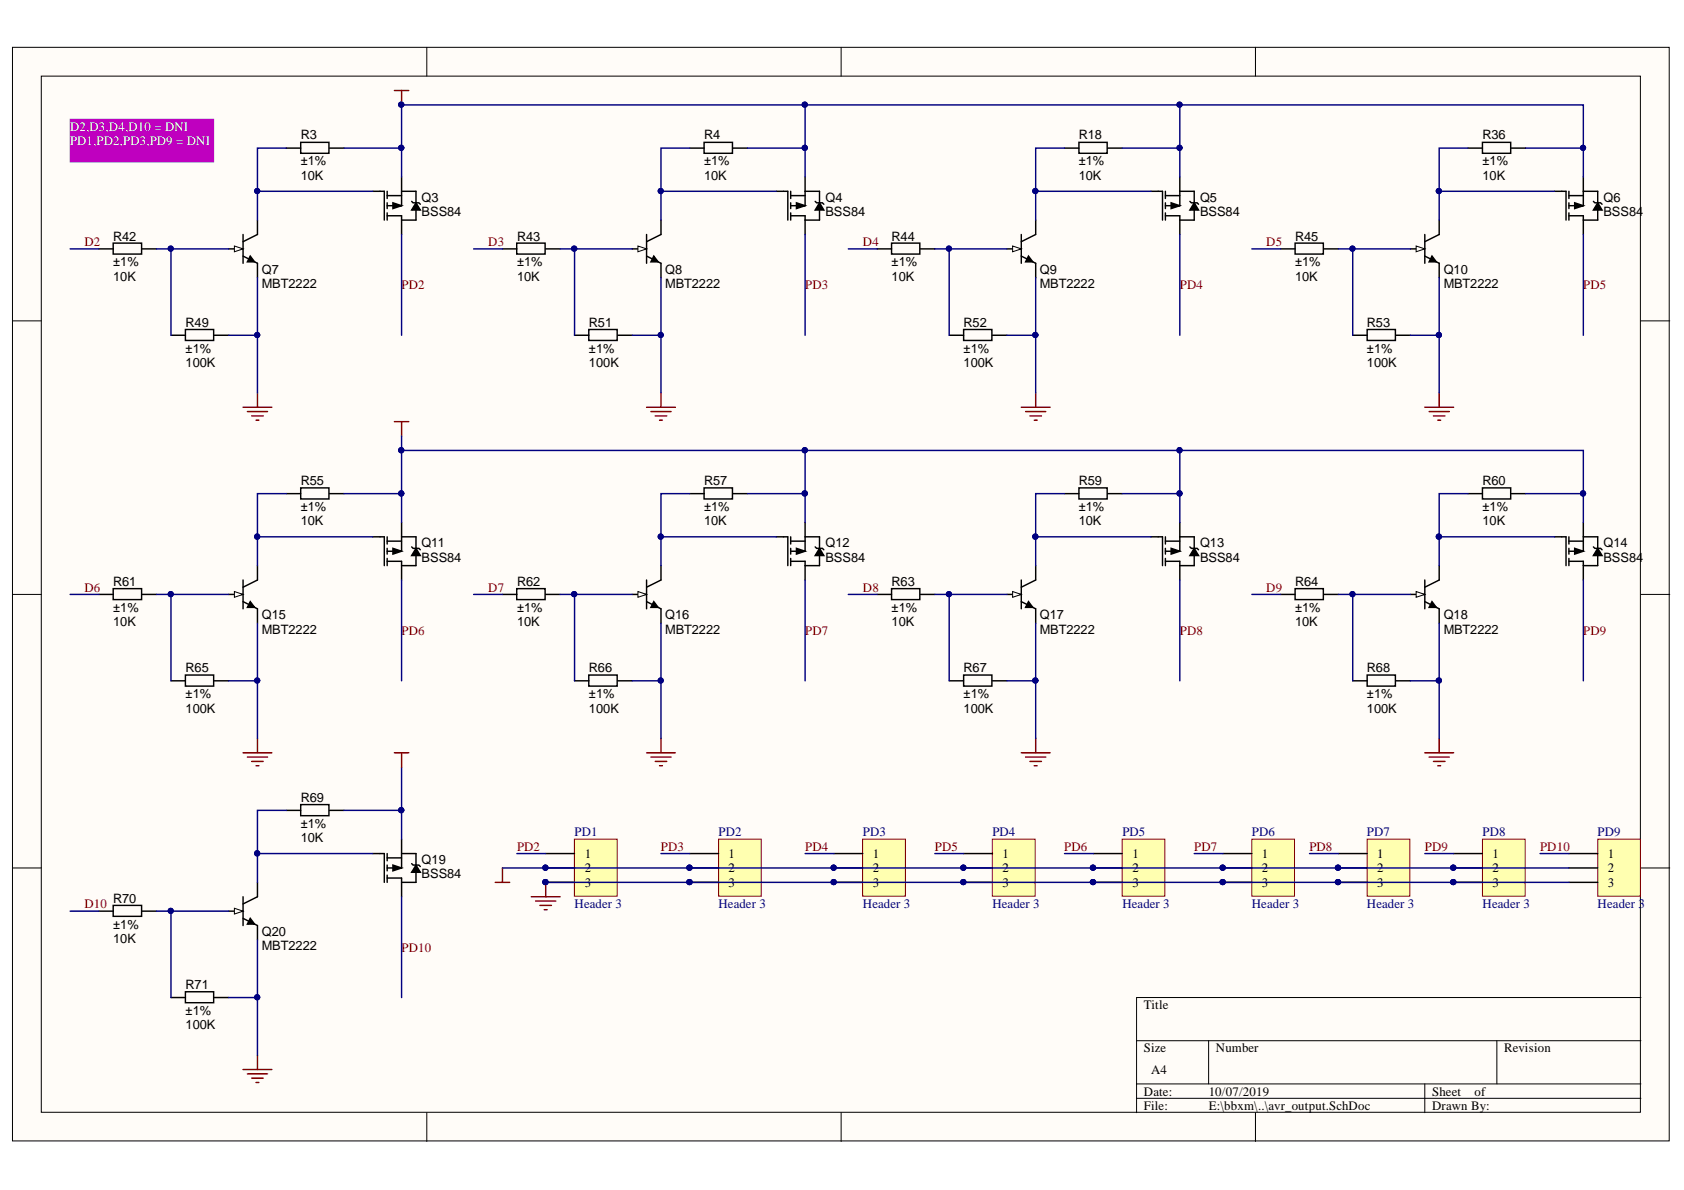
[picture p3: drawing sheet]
<svg xmlns="http://www.w3.org/2000/svg" width="297mm" height="210mm" viewBox="0 0 297 210" stroke-linecap="round" stroke-linejoin="round" font-family="sans-serif">
<defs><g id="words">
<g font-size="2.3" fill="#fff">
<text x="12.4" y="23.1">D2,D3,D4,D10 = DNI</text>
<text x="12.4" y="25.6">PD1,PD2,PD3,PD9 = DNI</text>
</g>
<g font-size="2.3">
<text x="53" y="29.2">±1%</text>
<text x="53" y="24.6">R3</text>
<text x="124.2" y="29.2">±1%</text>
<text x="124.2" y="24.6">R4</text>
<text x="190.3" y="29.2">±1%</text>
<text x="190.3" y="24.6">R18</text>
<text x="261.5" y="29.2">±1%</text>
<text x="261.5" y="24.6">R36</text>
<text x="53" y="31.7">10K</text>
<text x="74.4" y="35.6">Q3</text>
<text x="124.2" y="31.7">10K</text>
<text x="145.6" y="35.6">Q4</text>
<text x="190.3" y="31.7">10K</text>
<text x="211.7" y="35.6">Q5</text>
<text x="261.5" y="31.7">10K</text>
<text x="282.8" y="35.6">Q6</text>
<text x="74.4" y="38.1">BSS84</text>
<text x="145.6" y="38.1">BSS84</text>
<text x="211.7" y="38.1">BSS84</text>
<text x="282.8" y="38.1">BSS84</text>
<text x="20" y="47">±1%</text>
<text x="20" y="42.4">R42</text>
<text x="91.2" y="47">±1%</text>
<text x="91.2" y="42.4">R43</text>
<text x="157.3" y="47">±1%</text>
<text x="157.3" y="42.4">R44</text>
<text x="228.4" y="47">±1%</text>
<text x="228.4" y="42.4">R45</text>
<text x="20" y="49.5">10K</text>
<text x="46.2" y="50.8">MBT2222</text>
<text x="46.2" y="48.3">Q7</text>
<text x="91.2" y="49.5">10K</text>
<text x="117.3" y="50.8">MBT2222</text>
<text x="117.3" y="48.3">Q8</text>
<text x="157.3" y="49.5">10K</text>
<text x="183.4" y="50.8">MBT2222</text>
<text x="183.4" y="48.3">Q9</text>
<text x="228.4" y="49.5">10K</text>
<text x="254.7" y="50.8">MBT2222</text>
<text x="254.7" y="48.3">Q10</text>
<text x="32.7" y="57.6">R49</text>
<text x="103.9" y="57.6">R51</text>
<text x="170" y="57.6">R52</text>
<text x="241.1" y="57.6">R53</text>
<text x="32.7" y="62.2">±1%</text>
<text x="32.7" y="64.7">100K</text>
<text x="103.9" y="62.2">±1%</text>
<text x="103.9" y="64.7">100K</text>
<text x="170" y="62.2">±1%</text>
<text x="170" y="64.7">100K</text>
<text x="241.1" y="62.2">±1%</text>
<text x="241.1" y="64.7">100K</text>
<text x="53" y="85.5">R55</text>
<text x="124.2" y="85.5">R57</text>
<text x="190.3" y="85.5">R59</text>
<text x="261.5" y="85.5">R60</text>
<text x="53" y="90.1">±1%</text>
<text x="53" y="92.6">10K</text>
<text x="124.2" y="90.1">±1%</text>
<text x="124.2" y="92.6">10K</text>
<text x="190.3" y="90.1">±1%</text>
<text x="190.3" y="92.6">10K</text>
<text x="261.5" y="90.1">±1%</text>
<text x="261.5" y="92.6">10K</text>
<text x="74.4" y="96.5">Q11</text>
<text x="74.4" y="99.1">BSS84</text>
<text x="145.6" y="96.5">Q12</text>
<text x="145.6" y="99.1">BSS84</text>
<text x="211.7" y="96.5">Q13</text>
<text x="211.7" y="99.1">BSS84</text>
<text x="282.8" y="96.5">Q14</text>
<text x="282.8" y="99.1">BSS84</text>
<text x="20" y="107.9">±1%</text>
<text x="20" y="103.4">R61</text>
<text x="91.2" y="107.9">±1%</text>
<text x="91.2" y="103.4">R62</text>
<text x="157.3" y="107.9">±1%</text>
<text x="157.3" y="103.4">R63</text>
<text x="228.4" y="107.9">±1%</text>
<text x="228.4" y="103.4">R64</text>
<text x="20" y="110.5">10K</text>
<text x="46.2" y="111.7">MBT2222</text>
<text x="46.2" y="109.2">Q15</text>
<text x="91.2" y="110.5">10K</text>
<text x="117.3" y="111.7">MBT2222</text>
<text x="117.3" y="109.2">Q16</text>
<text x="157.3" y="110.5">10K</text>
<text x="183.4" y="111.7">MBT2222</text>
<text x="183.4" y="109.2">Q17</text>
<text x="228.4" y="110.5">10K</text>
<text x="254.7" y="111.7">MBT2222</text>
<text x="254.7" y="109.2">Q18</text>
<text x="32.7" y="118.6">R65</text>
<text x="103.9" y="118.6">R66</text>
<text x="170" y="118.6">R67</text>
<text x="241.1" y="118.6">R68</text>
<text x="32.7" y="123.2">±1%</text>
<text x="32.7" y="125.7">100K</text>
<text x="103.9" y="123.2">±1%</text>
<text x="103.9" y="125.7">100K</text>
<text x="170" y="123.2">±1%</text>
<text x="170" y="125.7">100K</text>
<text x="241.1" y="123.2">±1%</text>
<text x="241.1" y="125.7">100K</text>
<text x="53" y="141.4">R69</text>
<text x="53" y="146">±1%</text>
<text x="53" y="148.5">10K</text>
<text x="74.4" y="152.3">Q19</text>
<text x="74.4" y="154.9">BSS84</text>
<text x="103.1" y="151.3">1</text>
<text x="103.1" y="153.8">2</text>
<text x="128.5" y="151.3">1</text>
<text x="128.5" y="153.8">2</text>
<text x="154" y="151.3">1</text>
<text x="154" y="153.8">2</text>
<text x="176.8" y="151.3">1</text>
<text x="176.8" y="153.8">2</text>
<text x="199.7" y="151.3">1</text>
<text x="199.7" y="153.8">2</text>
<text x="222.6" y="151.3">1</text>
<text x="222.6" y="153.8">2</text>
<text x="242.9" y="151.3">1</text>
<text x="242.9" y="153.8">2</text>
<text x="263.3" y="151.3">1</text>
<text x="263.3" y="153.8">2</text>
<text x="283.6" y="151.3">1</text>
<text x="283.6" y="153.8">2</text>
<text x="20" y="159.3">R70</text>
<text x="103.1" y="156.4">3</text>
<text x="128.5" y="156.4">3</text>
<text x="154" y="156.4">3</text>
<text x="176.8" y="156.4">3</text>
<text x="199.7" y="156.4">3</text>
<text x="222.6" y="156.4">3</text>
<text x="242.9" y="156.4">3</text>
<text x="263.3" y="156.4">3</text>
<text x="283.6" y="156.4">3</text>
<text x="20" y="163.8">±1%</text>
<text x="20" y="166.4">10K</text>
<text x="46.2" y="167.6">MBT2222</text>
<text x="46.2" y="165.1">Q20</text>
<text x="32.7" y="179">±1%</text>
<text x="32.7" y="174.5">R71</text>
<text x="201.8" y="178">Title</text>
<text x="32.7" y="181.6">100K</text>
<text x="201.8" y="185.6">Size</text>
<text x="214.5" y="185.6">Number</text>
<text x="265.3" y="185.6">Revision</text>
<text x="203" y="189.4">A4</text>
<text x="201.8" y="193.2">Date:</text>
<text x="201.8" y="195.8">File:</text>
<text x="213.2" y="193.2">10/07/2019</text>
<text x="213.2" y="195.8">E:\bbxm\..\avr_output.SchDoc</text>
<text x="252.6" y="193.2">Sheet</text>
<text x="252.6" y="195.8">Drawn By:</text>
<text x="260.1" y="193.2">of</text>
</g>
<g font-size="2.3" fill="#800000">
<text x="14.9" y="43.4">D2</text>
<text x="86.1" y="43.4">D3</text>
<text x="152.2" y="43.4">D4</text>
<text x="223.3" y="43.4">D5</text>
<text x="70.8" y="51.1">PD2</text>
<text x="142" y="51.1">PD3</text>
<text x="208.1" y="51.1">PD4</text>
<text x="279.3" y="51.1">PD5</text>
<text x="14.9" y="104.4">D6</text>
<text x="86.1" y="104.4">D7</text>
<text x="152.2" y="104.4">D8</text>
<text x="223.3" y="104.4">D9</text>
<text x="70.8" y="112">PD6</text>
<text x="142" y="112">PD7</text>
<text x="208.1" y="112">PD8</text>
<text x="279.3" y="112">PD9</text>
<text x="91.2" y="150">PD2</text>
<text x="116.6" y="150">PD3</text>
<text x="142" y="150">PD4</text>
<text x="164.9" y="150">PD5</text>
<text x="187.7" y="150">PD6</text>
<text x="210.7" y="150">PD7</text>
<text x="231" y="150">PD8</text>
<text x="251.4" y="150">PD9</text>
<text x="271.7" y="150">PD10</text>
<text x="14.9" y="160.2">D10</text>
<text x="70.8" y="167.9">PD10</text>
</g>
<g font-size="2.3" fill="#000080">
<text x="101.4" y="147.5">PD1</text>
<text x="126.7" y="147.5">PD2</text>
<text x="152.2" y="147.5">PD3</text>
<text x="175" y="147.5">PD4</text>
<text x="198" y="147.5">PD5</text>
<text x="220.8" y="147.5">PD6</text>
<text x="241.1" y="147.5">PD7</text>
<text x="261.5" y="147.5">PD8</text>
<text x="281.8" y="147.5">PD9</text>
<text x="101.4" y="160.2">Header 3</text>
<text x="126.7" y="160.2">Header 3</text>
<text x="152.2" y="160.2">Header 3</text>
<text x="175" y="160.2">Header 3</text>
<text x="198" y="160.2">Header 3</text>
<text x="220.8" y="160.2">Header 3</text>
<text x="241.1" y="160.2">Header 3</text>
<text x="261.5" y="160.2">Header 3</text>
<text x="281.8" y="160.2">Header 3</text>
</g>
</g></defs>
<g fill="#fffcf8" stroke="#000" stroke-width=".18">
<path d="M2.2 8.3h292.2v192.9h-292.2z"/>
<path d="M7.3 13.4h282v182.8h-282z"/>
</g>
<g fill="none" stroke="#000" stroke-width=".18">
<path d="M75.3 8.3v5.1M148.4 8.3v5.1M221.4 8.3v5.1M2.2 56.6h5.1M289.4 56.6h5.1M2.2 104.8h5.1M289.4 104.8h5.1M2.2 153.1h5.1M289.4 153.1h5.1M289.4 176h-88.9v20.3M75.3 196.3v5M148.4 196.3v5"/>
<path d="M200.5 183.6h88.9M200.5 191.2h88.9M200.5 193.7h88.9M213.2 183.6v7.6M221.4 196.3v5M251.3 191.2v5.1M264 183.6v7.6"/>
</g>
<g fill="none" stroke="#000" stroke-width=".26">
<path d="M50.5 26.1h2.5M53 25.1h5v1.9h-5zM58.1 26.1h2.6M65.8 33.7h2v5.1M68.3 38.1h2.5v3.3M68.3 34.5h2.5M68.3 33.7v1.3M68.3 35.8v1M68.3 37.6v1.2M69.3 35.8l1.5 .5-1.5 .5zM70.8 31.2v5.1h-2.5M70.8 33.7h2.6v2.1"/>
<path d="M72.6 35.5l.3 .3h1l.2 .2M73.4 35.8l.7 1.2h-1.5zM73.4 37v1.8h-2.6M40.3 43.9h2.6"/>
</g>
<path d="M69.3 35.8l1.5 .5-1.5 .5zM73.4 35.8l.7 1.2h-1.5z" fill="#000"/>
<path d="M41.3 43.4l1.6 .5-1.6 .5z" fill="#fffcf8"/>
<path d="M41.3 43.4l1.6 .5-1.6 .5z" fill="none" stroke="#000" stroke-width=".18"/>
<g fill="none" stroke="#000" stroke-width=".26">
<path d="M45.4 38.8v2.6l-2.5 1.2M121.7 26.1h2.5M124.2 25.1h5v1.9h-5zM129.3 26.1h2.5M136.9 33.7h2.1v5.1M139.5 38.1h2.5v3.3M139.5 34.5h2.5M139.5 33.7v1.3M139.5 35.8v1M139.5 37.6v1.2M140.5 35.8l1.5 .5-1.5 .5zM142 31.2v5.1h-2.5"/>
<path d="M142 33.7h2.6v2.1M143.8 35.5l.2 .3h1.1l.2 .2M144.6 35.8l.7 1.2h-1.5zM144.6 37v1.8h-2.6M17.5 43.9h2.5M20 42.9h5v1.9h-5zM25.1 43.9h2.5M30.2 59.1h2.5M32.7 58.1h5v2h-5zM37.8 59.1h2.5M42.9 45.2l2.5 1.2v2.6M42.9 41.4v5"/>
<path d="M44.1 45.2l.8 1h-1.3zM111.5 43.9h2.5"/>
</g>
<path d="M140.5 35.8l1.5 .5-1.5 .5zM144.6 35.8l.7 1.2h-1.5zM44.1 45.2l.8 1h-1.3z" fill="#000"/>
<path d="M42.9 71.8h5.1M43.6 72.6h3.6M44.4 73.4h2M45.2 74.1h.5M45.4 69.3v2.5" fill="none" stroke="#800000" stroke-width=".26"/>
<path d="M112.5 43.4l1.5 .5-1.5 .5z" fill="#fffcf8"/>
<path d="M112.5 43.4l1.5 .5-1.5 .5z" fill="none" stroke="#000" stroke-width=".18"/>
<g fill="none" stroke="#000" stroke-width=".26">
<path d="M116.6 38.8v2.6l-2.6 1.2M187.8 26.1h2.5M190.3 25.1h5v1.9h-5zM195.4 26.1h2.5M203 33.7h2.1v5.1M205.6 38.1h2.5v3.3M205.6 34.5h2.5M205.6 33.7v1.3M205.6 35.8v1M205.6 37.6v1.2M206.6 35.8l1.5 .5-1.5 .5zM208.1 31.2v5.1h-2.5"/>
<path d="M208.1 33.7h2.5v2.1M209.9 35.5l.2 .3h1.1l.2 .2M210.6 35.8l.8 1.2h-1.5zM210.6 37v1.8h-2.5M88.6 43.9h2.6M91.1 42.9h5.1v1.9h-5.1zM96.3 43.9h2.5M101.3 59.1h2.6M103.9 58.1h5v2h-5zM109 59.1h2.5M114 45.2l2.6 1.2v2.6M114 41.4v5"/>
<path d="M115.3 45.2l.8 1h-1.3zM177.6 43.9h2.5"/>
</g>
<path d="M206.6 35.8l1.5 .5-1.5 .5zM210.6 35.8l.8 1.2h-1.5zM115.3 45.2l.8 1h-1.3z" fill="#000"/>
<path d="M114 71.8h5.1M114.8 72.6h3.6M115.6 73.4h2M116.3 74.1h.5M116.6 69.3v2.5" fill="none" stroke="#800000" stroke-width=".26"/>
<path d="M178.6 43.4l1.5 .5-1.5 .5z" fill="#fffcf8"/>
<path d="M178.6 43.4l1.5 .5-1.5 .5z" fill="none" stroke="#000" stroke-width=".18"/>
<g fill="none" stroke="#000" stroke-width=".26">
<path d="M182.7 38.8v2.6l-2.6 1.2M258.9 26.1h2.6M261.5 25.1h5v1.9h-5zM266.6 26.1h2.5M274.2 33.7h2v5.1M276.7 38.1h2.6v3.3M276.7 34.5h2.6M276.7 33.7v1.3M276.7 35.8v1M276.7 37.6v1.2M277.8 35.8l1.5 .5-1.5 .5zM279.3 31.2v5.1h-2.6"/>
<path d="M279.3 33.7h2.5v2.1M281.1 35.5l.2 .3h1l.3 .2M281.8 35.8l.8 1.2h-1.5zM281.8 37v1.8h-2.5M154.7 43.9h2.6M157.3 42.9h4.9v1.9h-4.9zM162.3 43.9h2.6M167.4 59.1h2.6M170 58.1h5v2h-5zM175.1 59.1h2.5M180.1 45.2l2.6 1.2v2.6M180.1 41.4v5"/>
<path d="M181.4 45.2l.8 1h-1.3zM248.8 43.9h2.5"/>
</g>
<path d="M277.8 35.8l1.5 .5-1.5 .5zM281.8 35.8l.8 1.2h-1.5zM181.4 45.2l.8 1h-1.3z" fill="#000"/>
<path d="M180.1 71.8h5.1M180.9 72.6h3.6M181.7 73.4h2M182.4 74.1h.5M182.7 69.3v2.5" fill="none" stroke="#800000" stroke-width=".26"/>
<path d="M249.8 43.4l1.5 .5-1.5 .5z" fill="#fffcf8"/>
<path d="M249.8 43.4l1.5 .5-1.5 .5z" fill="none" stroke="#000" stroke-width=".18"/>
<g fill="none" stroke="#000" stroke-width=".26">
<path d="M253.9 38.8v2.6l-2.6 1.2M225.9 43.9h2.5M228.4 42.9h5v1.9h-5zM233.5 43.9h2.6M238.6 59.1h2.6M241.2 58.1h4.9v2h-4.9zM246.2 59.1h2.6M251.3 45.2l2.6 1.2v2.6M251.3 41.4v5M252.6 45.2l.8 1h-1.3zM50.5 87.1h2.5M53 86.1h5v1.9h-5z"/>
<path d="M58.1 87.1h2.6M65.8 94.7h2v5.1M68.3 99h2.5v3.3M68.3 95.5h2.5M68.3 94.7v1.3M68.3 96.7v1M68.3 98.5v1.3M69.3 96.7l1.5 .5-1.5 .5zM70.8 92.2v5h-2.5M70.8 94.7h2.6v2M72.6 96.5l.3 .2h1l.2 .3M73.4 96.7l.7 1.3h-1.5z"/>
<path d="M73.4 98v1.8h-2.6M40.3 104.8h2.6"/>
</g>
<path d="M252.6 45.2l.8 1h-1.3zM69.3 96.7l1.5 .5-1.5 .5zM73.4 96.7l.7 1.3h-1.5z" fill="#000"/>
<path d="M251.3 71.8h5.1M252.1 72.6h3.5M252.8 73.4h2.1M253.6 74.1h.5M253.9 69.3v2.5" fill="none" stroke="#800000" stroke-width=".26"/>
<path d="M41.3 104.3l1.6 .5-1.6 .6z" fill="#fffcf8"/>
<path d="M41.3 104.3l1.6 .5-1.6 .6z" fill="none" stroke="#000" stroke-width=".18"/>
<g fill="none" stroke="#000" stroke-width=".26">
<path d="M45.4 99.8v2.5l-2.5 1.3M121.7 87.1h2.5M124.2 86.1h5v1.9h-5zM129.3 87.1h2.5M136.9 94.7h2.1v5.1M139.5 99h2.5v3.3M139.5 95.5h2.5M139.5 94.7v1.3M139.5 96.7v1M139.5 98.5v1.3M140.5 96.7l1.5 .5-1.5 .5zM142 92.2v5h-2.5"/>
<path d="M142 94.7h2.6v2M143.8 96.5l.2 .2h1.1l.2 .3M144.6 96.7l.7 1.3h-1.5zM144.6 98v1.8h-2.6M17.5 104.8h2.5M20 103.8h5v2h-5zM25.1 104.8h2.5M32.7 119.1h5v1.9h-5zM42.9 106.1l2.5 1.3v2.5M42.9 102.3v5.1M44.1 106.1l.8 1h-1.3zM111.5 104.8h2.5"/>
<path d="M30.2 120.1h2.5M37.8 120.1h2.5"/>
</g>
<path d="M140.5 96.7l1.5 .5-1.5 .5zM144.6 96.7l.7 1.3h-1.5zM44.1 106.1l.8 1h-1.3z" fill="#000"/>
<path d="M42.9 132.8h5.1M43.6 133.5h3.6M44.4 134.3h2M45.2 135.1h.5M45.4 130.2v2.6" fill="none" stroke="#800000" stroke-width=".26"/>
<path d="M112.5 104.3l1.5 .5-1.5 .6z" fill="#fffcf8"/>
<path d="M112.5 104.3l1.5 .5-1.5 .6z" fill="none" stroke="#000" stroke-width=".18"/>
<g fill="none" stroke="#000" stroke-width=".26">
<path d="M116.6 99.8v2.5l-2.6 1.3M187.8 87.1h2.5M190.3 86.1h5v1.9h-5zM195.4 87.1h2.5M203 94.7h2.1v5.1M205.6 99h2.5v3.3M205.6 95.5h2.5M205.6 94.7v1.3M205.6 96.7v1M205.6 98.5v1.3M206.6 96.7l1.5 .5-1.5 .5zM208.1 92.2v5h-2.5"/>
<path d="M208.1 94.7h2.5v2M209.9 96.5l.2 .2h1.1l.2 .3M210.6 96.7l.8 1.3h-1.5zM210.6 98v1.8h-2.5M88.6 104.8h2.6M91.1 103.8h5.1v2h-5.1zM96.3 104.8h2.5M103.9 119.1h5v1.9h-5zM114 106.1l2.6 1.3v2.5M114 102.3v5.1M115.3 106.1l.8 1h-1.3zM177.6 104.8h2.5"/>
<path d="M101.3 120.1h2.6M109 120.1h2.5"/>
</g>
<path d="M206.6 96.7l1.5 .5-1.5 .5zM210.6 96.7l.8 1.3h-1.5zM115.3 106.1l.8 1h-1.3z" fill="#000"/>
<path d="M114 132.8h5.1M114.8 133.5h3.6M115.6 134.3h2M116.3 135.1h.5M116.6 130.2v2.6" fill="none" stroke="#800000" stroke-width=".26"/>
<path d="M178.6 104.3l1.5 .5-1.5 .6z" fill="#fffcf8"/>
<path d="M178.6 104.3l1.5 .5-1.5 .6z" fill="none" stroke="#000" stroke-width=".18"/>
<g fill="none" stroke="#000" stroke-width=".26">
<path d="M182.7 99.8v2.5l-2.6 1.3M258.9 87.1h2.6M261.5 86.1h5v1.9h-5zM266.6 87.1h2.5M274.2 94.7h2v5.1M276.7 99h2.6v3.3M276.7 95.5h2.6M276.7 94.7v1.3M276.7 96.7v1M276.7 98.5v1.3M277.8 96.7l1.5 .5-1.5 .5zM279.3 92.2v5h-2.6"/>
<path d="M279.3 94.7h2.5v2M281.1 96.5l.2 .2h1l.3 .3M281.8 96.7l.8 1.3h-1.5zM281.8 98v1.8h-2.5M154.7 104.8h2.6M157.3 103.8h4.9v2h-4.9zM162.3 104.8h2.6M170 119.1h5v1.9h-5zM180.1 106.1l2.6 1.3v2.5M180.1 102.3v5.1M181.4 106.1l.8 1h-1.3zM248.8 104.8h2.5"/>
<path d="M167.4 120.1h2.6M175.1 120.1h2.5"/>
</g>
<path d="M277.8 96.7l1.5 .5-1.5 .5zM281.8 96.7l.8 1.3h-1.5zM181.4 106.1l.8 1h-1.3z" fill="#000"/>
<path d="M180.1 132.8h5.1M180.9 133.5h3.6M181.7 134.3h2M182.4 135.1h.5M182.7 130.2v2.6" fill="none" stroke="#800000" stroke-width=".26"/>
<path d="M249.8 104.3l1.5 .5-1.5 .6z" fill="#fffcf8"/>
<path d="M249.8 104.3l1.5 .5-1.5 .6z" fill="none" stroke="#000" stroke-width=".18"/>
<path d="M253.9 99.8v2.5l-2.6 1.3M225.9 104.8h2.5M228.4 103.8h5v2h-5zM233.5 104.8h2.6M241.2 119.1h4.9v1.9h-4.9zM251.3 106.1l2.6 1.3v2.5M251.3 102.3v5.1M252.6 106.1l.8 1h-1.3zM238.6 120.1h2.6M246.2 120.1h2.6" fill="none" stroke="#000" stroke-width=".26"/>
<path d="M252.6 106.1l.8 1h-1.3z" fill="#000"/>
<path d="M251.3 132.8h5.1M252.1 133.5h3.5M252.8 134.3h2.1M253.6 135.1h.5M253.9 130.2v2.6" fill="none" stroke="#800000" stroke-width=".26"/>
<path d="M101.3 148h7.6v10.1h-7.6z" fill="#ffffb0" stroke="#800000" stroke-width=".18"/>
<path d="M96.3 150.6h5M96.3 153.1h5M96.3 155.6h5" fill="none" stroke="#000" stroke-width=".26"/>
<g fill="#000080" stroke="#000080" stroke-width=".18">
<circle cx="96.2" cy="153" r=".46"/>
<circle cx="96.2" cy="155.6" r=".46"/>
</g>
<path d="M93.7 158.2h5.1M94.5 158.9h3.5M95.2 159.7h2.1M96.3 155.6v2.6M96 160.5h.5" fill="none" stroke="#800000" stroke-width=".26"/>
<path d="M126.8 148h7.5v10.1h-7.5z" fill="#ffffb0" stroke="#800000" stroke-width=".18"/>
<path d="M121.7 150.6h5.1M121.7 153.1h5.1M121.7 155.6h5.1" fill="none" stroke="#000" stroke-width=".26"/>
<g fill="#000080" stroke="#000080" stroke-width=".18">
<circle cx="121.6" cy="153" r=".46"/>
<circle cx="121.6" cy="155.6" r=".46"/>
</g>
<path d="M152.2 148h7.5v10.1h-7.5z" fill="#ffffb0" stroke="#800000" stroke-width=".18"/>
<path d="M147.1 150.6h5.1M147.1 153.1h5.1M147.1 155.6h5.1" fill="none" stroke="#000" stroke-width=".26"/>
<g fill="#000080" stroke="#000080" stroke-width=".18">
<circle cx="147" cy="153" r=".46"/>
<circle cx="147" cy="155.6" r=".46"/>
</g>
<path d="M175 148h7.6v10.1h-7.6z" fill="#ffffb0" stroke="#800000" stroke-width=".18"/>
<path d="M170 150.6h5.1M170 153.1h5.1M170 155.6h5.1" fill="none" stroke="#000" stroke-width=".26"/>
<g fill="#000080" stroke="#000080" stroke-width=".18">
<circle cx="169.9" cy="153" r=".46"/>
<circle cx="169.9" cy="155.6" r=".46"/>
</g>
<path d="M197.9 148h7.6v10.1h-7.6z" fill="#ffffb0" stroke="#800000" stroke-width=".18"/>
<path d="M192.9 150.6h5M192.9 153.1h5M192.9 155.6h5" fill="none" stroke="#000" stroke-width=".26"/>
<g fill="#000080" stroke="#000080" stroke-width=".18">
<circle cx="192.8" cy="153" r=".46"/>
<circle cx="192.8" cy="155.6" r=".46"/>
</g>
<path d="M220.8 148h7.5v10.1h-7.5z" fill="#ffffb0" stroke="#800000" stroke-width=".18"/>
<path d="M215.7 150.6h5.1M215.7 153.1h5.1M215.7 155.6h5.1" fill="none" stroke="#000" stroke-width=".26"/>
<g fill="#000080" stroke="#000080" stroke-width=".18">
<circle cx="215.7" cy="153" r=".46"/>
<circle cx="215.7" cy="155.6" r=".46"/>
</g>
<path d="M241.2 148h7.5v10.1h-7.5z" fill="#ffffb0" stroke="#800000" stroke-width=".18"/>
<path d="M236.1 150.6h5.1M236.1 153.1h5.1M236.1 155.6h5.1" fill="none" stroke="#000" stroke-width=".26"/>
<g fill="#000080" stroke="#000080" stroke-width=".18">
<circle cx="236" cy="153" r=".46"/>
<circle cx="236" cy="155.6" r=".46"/>
</g>
<path d="M261.5 148h7.5v10.1h-7.5z" fill="#ffffb0" stroke="#800000" stroke-width=".18"/>
<path d="M256.4 150.6h5.1M256.4 153.1h5.1M256.4 155.6h5.1" fill="none" stroke="#000" stroke-width=".26"/>
<g fill="#000080" stroke="#000080" stroke-width=".18">
<circle cx="256.3" cy="153" r=".46"/>
<circle cx="256.3" cy="155.6" r=".46"/>
</g>
<path d="M281.8 148h7.5v10.1h-7.5z" fill="#ffffb0" stroke="#800000" stroke-width=".18"/>
<g fill="none" stroke="#000" stroke-width=".26">
<path d="M50.5 142.9h2.5M53 141.9h5v2h-5zM58.1 142.9h2.6M65.8 150.6h2v5M68.3 154.9h2.5v3.3M68.3 151.3h2.5M68.3 150.6v1.2M68.3 152.6v1M68.3 154.4v1.2M69.3 152.6l1.5 .5-1.5 .5zM70.8 150.6h2.6v2M70.8 148v5.1h-2.5"/>
<path d="M72.6 152.3l.3 .3h1l.2 .2M73.4 152.6l.7 1.3h-1.5zM73.4 153.9v1.7h-2.6M276.7 150.6h5.1M276.7 153.1h5.1M276.7 155.6h5.1M40.3 160.7h2.6"/>
</g>
<path d="M87.4 155.6h2.5M88.6 153.1v2.5" fill="none" stroke="#800000" stroke-width=".26"/>
<path d="M69.3 152.6l1.5 .5-1.5 .5zM73.4 152.6l.7 1.3h-1.5z" fill="#000"/>
<path d="M41.3 160.2l1.6 .5-1.6 .5z" fill="#fffcf8"/>
<path d="M41.3 160.2l1.6 .5-1.6 .5z" fill="none" stroke="#000" stroke-width=".18"/>
<path d="M20 159.7h5v1.9h-5zM42.9 158.2v5.1M45.4 155.6v2.6l-2.5 1.2M17.5 160.7h2.5M25.1 160.7h2.5M30.2 176h2.5M32.7 174.9h5v2h-5zM37.8 176h2.5M42.9 162l2.5 1.3v2.5M44.1 162l.8 1h-1.3z" fill="none" stroke="#000" stroke-width=".26"/>
<path d="M44.1 162l.8 1h-1.3z" fill="#000"/>
<path d="M69.6 16h2.5M70.8 16v2.5M69.6 74.4h2.5M70.8 74.4v2.5M69.6 132.8h2.5M70.8 132.8v2.5M42.9 188.7h5.1M43.6 189.4h3.6M44.4 190.2h2M45.2 190.9h.5M45.4 186.1v2.6" fill="none" stroke="#800000" stroke-width=".26"/>
<g fill="#000080" stroke="#000080" stroke-width=".18">
<circle cx="70.8" cy="18.5" r=".46"/>
<circle cx="70.8" cy="26.1" r=".46"/>
<circle cx="45.4" cy="59.1" r=".46"/>
<circle cx="30.1" cy="43.9" r=".46"/>
<circle cx="45.4" cy="33.7" r=".46"/>
<circle cx="142" cy="26.1" r=".46"/>
<circle cx="116.5" cy="59.1" r=".46"/>
<circle cx="101.3" cy="43.9" r=".46"/>
<circle cx="116.5" cy="33.7" r=".46"/>
<circle cx="142" cy="18.5" r=".46"/>
<circle cx="208.1" cy="26.1" r=".46"/>
<circle cx="182.6" cy="59.1" r=".46"/>
<circle cx="167.4" cy="43.9" r=".46"/>
<circle cx="182.6" cy="33.7" r=".46"/>
<circle cx="208.1" cy="18.5" r=".46"/>
<circle cx="279.2" cy="26.1" r=".46"/>
<circle cx="253.8" cy="59.1" r=".46"/>
<circle cx="238.6" cy="43.9" r=".46"/>
<circle cx="253.8" cy="33.7" r=".46"/>
<circle cx="70.8" cy="87" r=".47"/>
<circle cx="45.4" cy="120" r=".46"/>
<circle cx="30.1" cy="104.8" r=".46"/>
<circle cx="45.4" cy="94.7" r=".46"/>
<circle cx="70.8" cy="79.4" r=".47"/>
<circle cx="141.9" cy="87" r=".47"/>
<circle cx="116.5" cy="120" r=".46"/>
<circle cx="101.3" cy="104.8" r=".46"/>
<circle cx="116.5" cy="94.7" r=".46"/>
<circle cx="141.9" cy="79.4" r=".47"/>
<circle cx="208" cy="87" r=".46"/>
<circle cx="182.6" cy="120" r=".46"/>
<circle cx="167.4" cy="104.8" r=".46"/>
<circle cx="182.6" cy="94.7" r=".47"/>
<circle cx="208" cy="79.4" r=".46"/>
<circle cx="279.2" cy="87" r=".46"/>
<circle cx="253.8" cy="120" r=".46"/>
<circle cx="238.6" cy="104.8" r=".46"/>
<circle cx="253.8" cy="94.7" r=".47"/>
<circle cx="256.3" cy="153" r=".46"/>
<circle cx="236" cy="153" r=".46"/>
<circle cx="215.7" cy="153" r=".46"/>
<circle cx="192.8" cy="153" r=".46"/>
<circle cx="169.9" cy="153" r=".46"/>
<circle cx="147" cy="153" r=".46"/>
<circle cx="121.6" cy="153" r=".46"/>
<circle cx="96.2" cy="153" r=".46"/>
<circle cx="96.2" cy="155.6" r=".46"/>
<circle cx="121.6" cy="155.6" r=".46"/>
<circle cx="147" cy="155.6" r=".46"/>
<circle cx="169.9" cy="155.6" r=".46"/>
<circle cx="192.8" cy="155.6" r=".46"/>
<circle cx="215.7" cy="155.6" r=".46"/>
<circle cx="236" cy="155.6" r=".46"/>
<circle cx="256.3" cy="155.6" r=".46"/>
<circle cx="70.8" cy="142.9" r=".47"/>
<circle cx="45.4" cy="175.9" r=".46"/>
<circle cx="30.1" cy="160.7" r=".46"/>
<circle cx="45.4" cy="150.5" r=".46"/>
</g>
<g fill="none" stroke="#000080" stroke-width=".26">
<path d="M142 18.5v12.7M208.1 18.5v12.7M45.4 33.7h20.4M50.5 26.1h-5.1v12.7M60.7 26.1h10.1M70.8 31.2v-12.7h208.5v12.7M116.6 33.7h20.3M121.7 26.1h-5.1v12.7M131.8 26.1h10.2M182.7 33.7h20.3M187.8 26.1h-5.1v12.7M197.9 26.1h10.2"/>
<path d="M253.9 33.7h20.3M258.9 26.1h-5v12.7M269.1 26.1h10.2M12.4 43.9h5.1M27.6 43.9h12.7M30.2 43.9v15.2M40.3 59.1h5.1M45.4 49v20.3M70.8 41.4v17.7M83.5 43.9h5.1M98.8 43.9h12.7M101.3 43.9v15.2"/>
<path d="M111.5 59.1h5.1M116.6 49v20.3M142 41.4v17.7M149.6 43.9h5.1M164.9 43.9h12.7M167.4 43.9v15.2M177.6 59.1h5.1M182.7 49v20.3M208.1 41.4v17.7M220.8 43.9h5.1M236.1 43.9h12.7M238.6 43.9v15.2"/>
<path d="M248.8 59.1h5.1M253.9 49v20.3M279.3 41.4v17.7M70.8 76.9v15.3M70.8 79.5h208.5v12.7M142 79.5v12.7M208.1 79.5v12.7M45.4 94.7h20.4M50.5 87.1h-5.1v12.7M60.7 87.1h10.1M116.6 94.7h20.3M121.7 87.1h-5.1v12.7"/>
<path d="M131.8 87.1h10.2M182.7 94.7h20.3M187.8 87.1h-5.1v12.7M197.9 87.1h10.2M253.9 94.7h20.3M258.9 87.1h-5v12.7M269.1 87.1h10.2M12.4 104.8h5.1M27.6 104.8h12.7M30.2 104.8v15.3M45.4 109.9v20.3M70.8 102.3v17.8"/>
<path d="M83.5 104.8h5.1M98.8 104.8h12.7M101.3 104.8v15.3M116.6 109.9v20.3M142 102.3v17.8M149.6 104.8h5.1M164.9 104.8h12.7M167.4 104.8v15.3M182.7 109.9v20.3M208.1 102.3v17.8M220.8 104.8h5.1M236.1 104.8h12.7"/>
<path d="M238.6 104.8v15.3M253.9 109.9v20.3M279.3 102.3v17.8M40.3 120.1h5.1M70.8 135.3v12.7M111.5 120.1h5.1M177.6 120.1h5.1M248.8 120.1h5.1M45.4 150.6h20.4M50.5 142.9h-5.1v12.7M60.7 142.9h10.1M70.8 158.2v17.8"/>
<path d="M88.6 153.1h188.1M91.2 150.6h5.1M96.3 155.6h180.4M116.6 150.6h5.1M142 150.6h5.1M164.9 150.6h5.1M187.8 150.6h5.1M210.6 150.6h5.1M231 150.6h5.1M251.3 150.6h5.1M271.7 150.6h5M12.4 160.7h5.1"/>
<path d="M27.6 160.7h12.7M30.2 160.7v15.3M40.3 176h5.1M45.4 165.8v20.3"/>
</g>
<path d="M12.4 21h25.3v7.6h-25.3z" fill="#bf00bf" stroke="#bf00bf" stroke-width=".18"/>
<use href="#words"/>
</svg>
